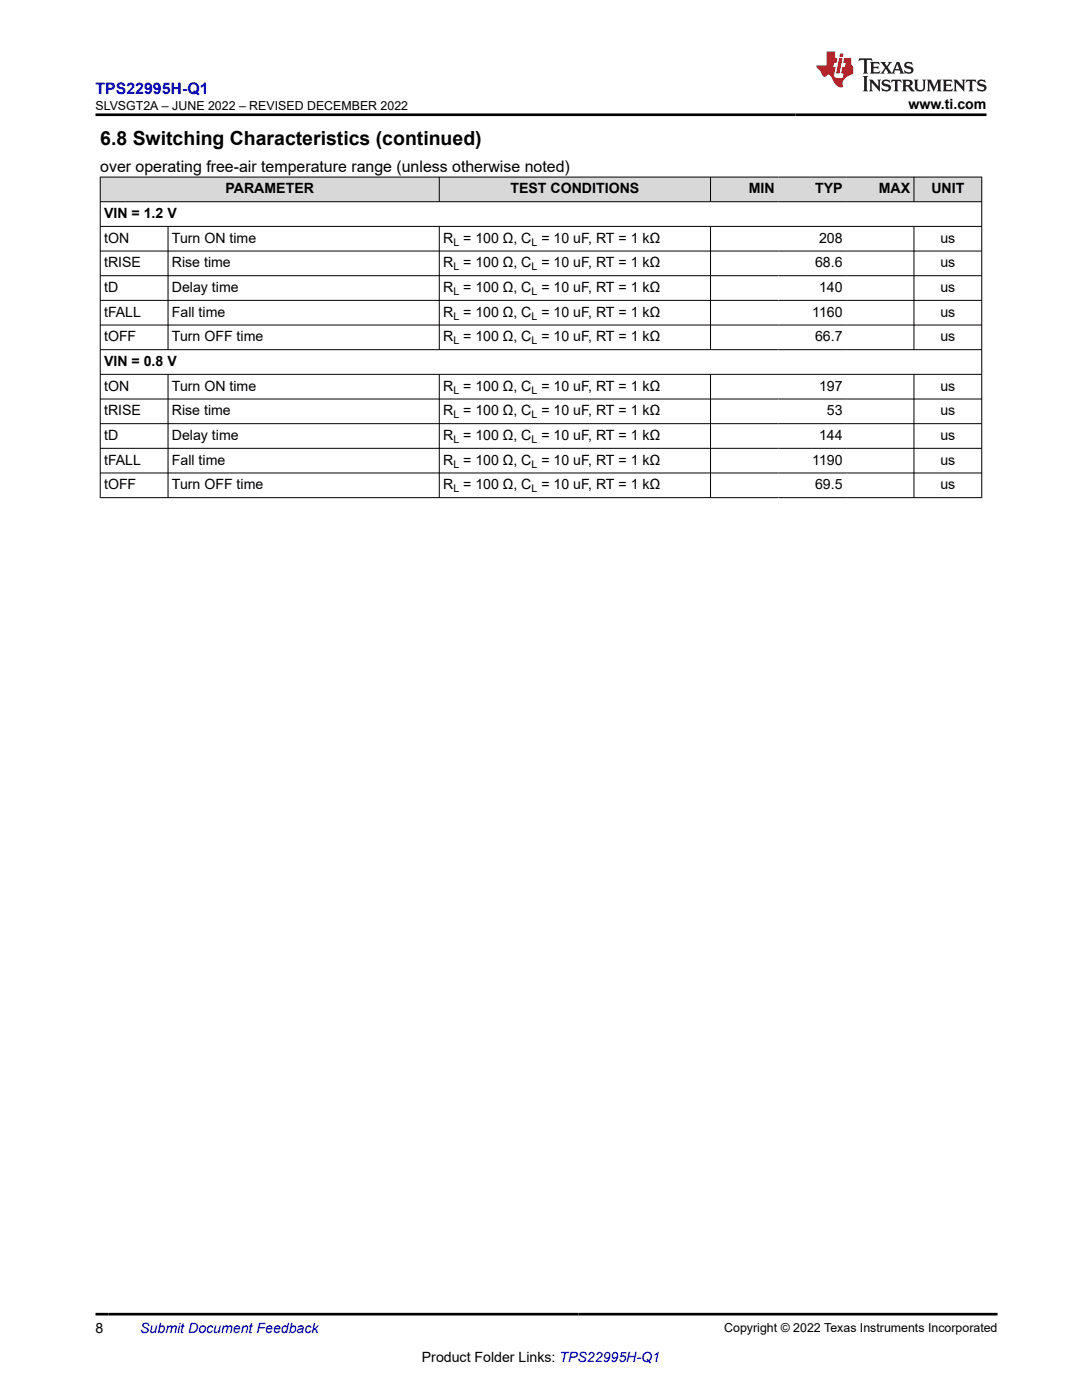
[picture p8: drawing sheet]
<svg xmlns="http://www.w3.org/2000/svg" width="216mm" height="279mm" viewBox="0 0 216 279" stroke-linecap="round" stroke-linejoin="round" font-family="sans-serif">
<defs><g id="words">
<text font-size="3.9" x="20" y="28.8">6.8 Switching Characteristics (continued)</text>
<text font-size="3.2" fill="#00f" x="19.1" y="18.7">TPS22995H-Q1</text>
<text font-size="3.2" x="20" y="34.3">over operating free-air temperature range (unless otherwise noted)</text>
<g font-size="2.8">
<text x="181.3" y="21.8">www.ti.com</text>
<text x="45" y="38.6">PARAMETER</text>
<text x="101.9" y="38.6">TEST CONDITIONS</text>
<text x="149.4" y="38.6">MIN</text>
<text x="162.6" y="38.6">TYP</text>
<text x="175.3" y="38.6">MAX</text>
<text x="185.8" y="38.6">UNIT</text>
<text x="20.8" y="43.5">VIN = 1.2 V</text>
<text x="20.8" y="48.5">tON</text>
<text x="20.8" y="53.4">tRISE</text>
<text x="34.3" y="48.5">Turn ON time</text>
<text x="34.3" y="53.4">Rise time</text>
<text x="88.4" y="48.5">R = 100 Ω, C = 10 uF, RT = 1 kΩ</text>
<text x="88.4" y="53.4">R = 100 Ω, C = 10 uF, RT = 1 kΩ</text>
<text x="162.6" y="53.4">68.6</text>
<text x="163.4" y="48.5">208</text>
<text x="187.6" y="48.5">us</text>
<text x="187.6" y="53.4">us</text>
<text x="20.8" y="58.3">tD</text>
<text x="34.3" y="58.3">Delay time</text>
<text x="88.4" y="58.3">R = 100 Ω, C = 10 uF, RT = 1 kΩ</text>
<text x="163.4" y="58.3">140</text>
<text x="187.6" y="58.3">us</text>
<text x="20.8" y="63.2">tFALL</text>
<text x="34.3" y="63.2">Fall time</text>
<text x="88.4" y="63.2">R = 100 Ω, C = 10 uF, RT = 1 kΩ</text>
<text x="162.1" y="63.2">1160</text>
<text x="187.6" y="63.2">us</text>
<text x="20.8" y="68.1">tOFF</text>
<text x="34.3" y="68.1">Turn OFF time</text>
<text x="88.4" y="68.1">R = 100 Ω, C = 10 uF, RT = 1 kΩ</text>
<text x="162.6" y="68.1">66.7</text>
<text x="187.6" y="68.1">us</text>
<text x="20.8" y="73.1">VIN = 0.8 V</text>
<text x="20.8" y="78">tON</text>
<text x="34.3" y="78">Turn ON time</text>
<text x="88.4" y="78">R = 100 Ω, C = 10 uF, RT = 1 kΩ</text>
<text x="163.4" y="78">197</text>
<text x="187.6" y="78">us</text>
<text x="20.8" y="82.9">tRISE</text>
<text x="34.3" y="82.9">Rise time</text>
<text x="88.4" y="82.9">R = 100 Ω, C = 10 uF, RT = 1 kΩ</text>
<text x="165" y="82.9">53</text>
<text x="187.6" y="82.9">us</text>
<text x="20.8" y="87.8">tD</text>
<text x="34.3" y="87.8">Delay time</text>
<text x="88.4" y="87.8">R = 100 Ω, C = 10 uF, RT = 1 kΩ</text>
<text x="163.4" y="87.8">144</text>
<text x="187.6" y="87.8">us</text>
<text x="20.8" y="92.7">tFALL</text>
<text x="34.3" y="92.7">Fall time</text>
<text x="88.4" y="92.7">R = 100 Ω, C = 10 uF, RT = 1 kΩ</text>
<text x="162.1" y="92.7">1190</text>
<text x="187.6" y="92.7">us</text>
<text x="20.8" y="97.7">tOFF</text>
<text x="34.3" y="97.7">Turn OFF time</text>
<text x="88.4" y="97.7">R = 100 Ω, C = 10 uF, RT = 1 kΩ</text>
<text x="162.6" y="97.7">69.5</text>
<text x="187.6" y="97.7">us</text>
<text x="19.1" y="266.1">8</text>
<text x="84.2" y="271.7">Product Folder Links: TPS22995H-Q1</text>
</g>
<text font-size="2.8" fill="#00f" x="28" y="266.1">Submit Document Feedback</text>
<g font-size="2.5">
<text x="19" y="21.9">SLVSGT2A – JUNE 2022 – REVISED DECEMBER 2022</text>
<text x="144.5" y="265.8">Copyright © 2022 Texas Instruments Incorporated</text>
</g>
<g font-size="2.1">
<text x="90.5" y="49">L</text>
<text x="90.5" y="53.9">L</text>
<text x="106.1" y="49">L</text>
<text x="106.1" y="53.9">L</text>
<text x="90.5" y="58.9">L</text>
<text x="106.1" y="58.9">L</text>
<text x="90.5" y="63.8">L</text>
<text x="106.1" y="63.8">L</text>
<text x="90.5" y="68.7">L</text>
<text x="106.1" y="68.7">L</text>
<text x="90.5" y="78.5">L</text>
<text x="90.5" y="83.5">L</text>
<text x="106.1" y="78.5">L</text>
<text x="106.1" y="83.5">L</text>
<text x="90.5" y="88.4">L</text>
<text x="106.1" y="88.4">L</text>
<text x="90.5" y="93.3">L</text>
<text x="106.1" y="93.3">L</text>
<text x="90.5" y="98.2">L</text>
<text x="106.1" y="98.2">L</text>
</g>
</g></defs>
<g fill="#d8d8d8">
<path d="M20 35.3h175.9v5h-175.9z" fill-rule="evenodd"/>
<path d="M20.1 35.4h67.5v4.8h-67.5z" fill-rule="evenodd"/>
<path d="M87.7 35.4h54v4.8h-54z" fill-rule="evenodd"/>
<path d="M141.8 35.4h13.5v4.8h-13.5z" fill-rule="evenodd"/>
<path d="M155.3 35.4h13.5v4.8h-13.5z" fill-rule="evenodd"/>
<path d="M168.8 35.4h13.5v4.8h-13.5z" fill-rule="evenodd"/>
<path d="M182.4 35.4h13.4v4.8h-13.4z" fill-rule="evenodd"/>
</g>
<g fill="none" stroke="#000" stroke-width=".2">
<path d="M19.9 35.3h176.1M20 35.3v64.1M87.7 35.3v5M141.8 35.3v5M182.4 35.3v5M195.9 35.3v64.1M19.9 40.3h176.1M19.9 45.2h176.1M19.9 50.1h176.1M19.9 55h176.1M19.9 59.9h176.1M33.5 45.2v24.7"/>
<path d="M87.7 45.2v24.7M141.8 45.2v24.7M182.4 45.2v24.7M19.9 64.9h176.1M19.9 69.8h176.1M19.9 74.7h176.1M19.9 79.6h176.1M33.5 74.7v24.7M87.7 74.7v24.7M141.8 74.7v24.7M182.4 74.7v24.7M19.9 84.6h176.1"/>
<path d="M19.9 89.5h176.1M19.9 94.4h176.1M19.9 99.3h176.1"/>
</g>
<path d="M171.5 11.6l-.2 .6 .5-.2h.6v.1v2.2l-.2 .4h1l-.2-.4v-2.2v-.1h.5l.6 .2-.2-.6zM173.6 12.4l.2 .3v1.6l-.2 .4h1.9l.1-.6a1.08 1.08 0 0 1-1.3 .2v-.7h.6l.4 .2v-.7l-.4 .2h-.6v-.5l.2-.2a1 1 0 0 1 1 .3l-.1-.5zM175.7 12.4l.9 1.1-1 1.2h.9l-.2-.2 .5-.8 .4 .8-.2 .2h1.6l-.2-.2 .2-.5h.9l.1 .5-.1 .2h.9l-.2-.4-.8-1.9h-.5l-.9 2.1-.9-1.1 .9-1h-.8l.2 .2-.4 .6-.4-.6 .2-.2zM179 12.8l.4 1h-.7zM180.7 12.5a.65 .65 0 0 0-.2 .7 .65 .65 0 0 0 .6 .5l.6 .1 .1 .3a.79 .79 0 0 1-.7 .4 .79 .79 0 0 1-.7-.5l.1 .7 .2-.1a.93 .93 0 0 0 1.1 0 .93 .93 0 0 0 .4-.9 1.46 1.46 0 0 0-1.2-.6l-.1-.3a1.09 1.09 0 0 1 1.2 .2l-.2-.6-.1 .1-.5-.2zM172.2 15.2l.2 .4v2.2l-.2 .4h1l-.2-.4v-2.2l.2-.4zM173.4 15.9l.2 .4v1.5l-.2 .4h.8l-.3-.4 .1-1.3 1.6 1.8v-2l.2-.4h-.7l.1 .2 .1 1.1-1.2-1.3zM176.2 16a.65 .65 0 0 0-.2 .8 .65 .65 0 0 0 .6 .4l.6 .2 .1 .2a.79 .79 0 0 1-.7 .4 .79 .79 0 0 1-.7-.5l.1 .7 .2-.1a.93 .93 0 0 0 1.1 .1 .93 .93 0 0 0 .4-1 1.46 1.46 0 0 0-1.2-.5l-.1-.4a1.09 1.09 0 0 1 1.2 .2l-.1-.6-.2 .1-.5-.1zM177.9 15.9l-.1 .6a.63 .63 0 0 1 .8-.3v1.6l-.3 .4h1l-.2-.4v-1.6a.66 .66 0 0 1 .8 .3l-.1-.6zM180 15.9l.2 .4v1.5l-.2 .4h1l-.2-.2-.1-.7h.5l.1 .2a.79 .79 0 0 0 1.2 .6l-1-.9a.61 .61 0 0 0 .6-.6 .61 .61 0 0 0-.5-.7zM180.8 16.2h.1a.47 .47 0 0 1 .5 .1 .47 .47 0 0 1 .1 .5l-.1 .1-.7 .1zM182.3 15.9l.2 .2a2.27 2.27 0 0 0 .4 2 1.04 1.04 0 0 0 1.7-.7v-1.3l.2-.2h-.8l.2 .4v1.1a.6 .6 0 0 1-.6 .6 .6 .6 0 0 1-.6-.6v-1.1l.3-.4zM184.9 15.9l.2 .4v1.5l-.2 .4h.8l-.3-.4v-1.4l.9 1.9 .9-1.9v1.4l-.3 .4h1l-.2-.4v-1.5l.2-.4h-.8l-.7 1.5-.6-1.5zM188.1 15.9l.2 .4v1.5l-.2 .4h1.9l.1-.6a1.09 1.09 0 0 1-1.3 .2v-.7h.6l.4 .2v-.6l-.4 .2h-.6v-.6l.2-.1a1.01 1.01 0 0 1 1 .3l-.1-.6zM190.2 15.9l.3 .4v1.5l-.3 .4h.8l-.2-.4v-1.3l1.6 1.8v-2l.2-.4h-.7l.2 .2v1.1l-1.2-1.3zM192.8 15.9l-.1 .6a.63 .63 0 0 1 .8-.3v1.6l-.3 .4h1l-.2-.4v-1.6a.66 .66 0 0 1 .8 .3l-.1-.6zM195.2 16a.65 .65 0 0 0-.2 .8 .65 .65 0 0 0 .6 .4l.6 .2 .2 .2a.79 .79 0 0 1-.7 .4 .79 .79 0 0 1-.7-.5l.1 .7 .2-.1a.93 .93 0 0 0 1 .1 .93 .93 0 0 0 .5-1 1.46 1.46 0 0 0-1.3-.5v-.4a1.09 1.09 0 0 1 1.2 .2l-.2-.6-.2 .1-.5-.1z" fill="#231f20"/>
<path d="M164.9 10.3v2.7h-2l.1 .4 .8 1a.95 .95 0 0 0 1 .9 .59 .59 0 0 1 .5-.4 .59 .59 0 0 1 .5 .3l.4 .8a1.59 1.59 0 0 0 2.1 1.4 1.61 1.61 0 0 1 1-2.3l1-.3-.1-1.5a1.59 1.59 0 0 1-.3-1.7h-1.5l-.2 .9h.6l-.2 .9h-.5l-.2 .9v.3l.4 .1-.1 .9h-.7a.73 .73 0 0 1-1-.7l.3-1.5h-.5l.1-.9h.5l.2-.9h-.5v-1.3zM167.4 11.6l-.6 3.1h.7l.6-3.1zM167.6 10.7l-.1 .6h.7l.1-.6z" fill="#ed1c24"/>
<path d="M19.1 22.9h177.8M19.1 262.3h179.9" fill="none" stroke="#000" stroke-width=".53"/>
<use href="#words"/>
</svg>
